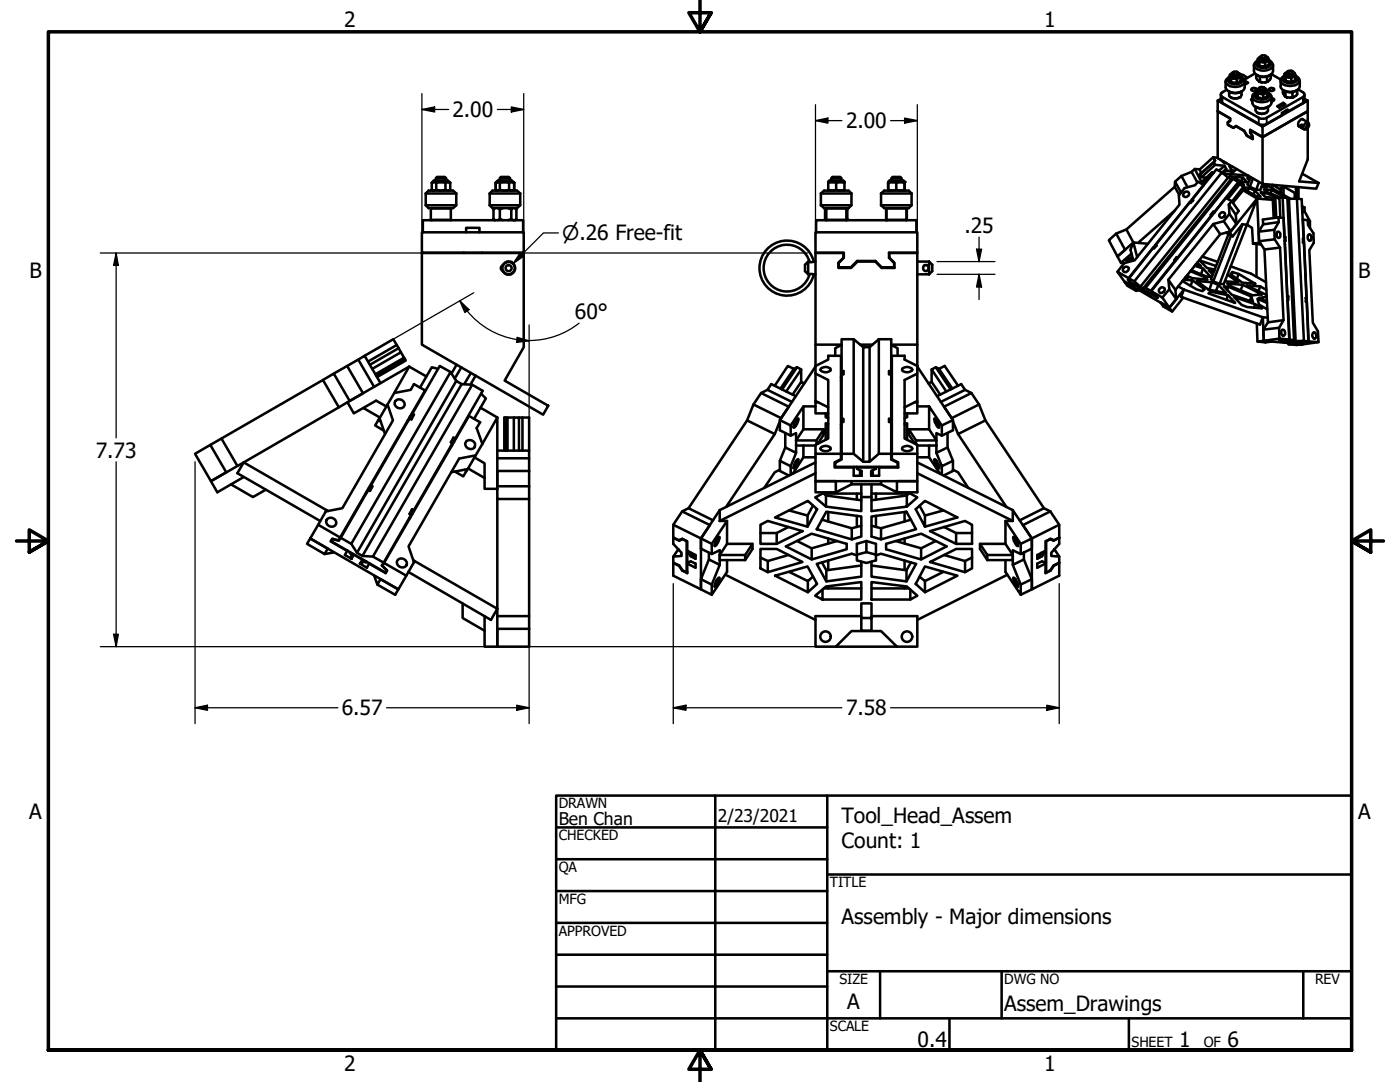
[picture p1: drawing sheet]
<svg xmlns="http://www.w3.org/2000/svg" width="279mm" height="216mm" viewBox="0 0 279 216" stroke-linecap="round" stroke-linejoin="round" font-family="sans-serif">
<defs><g id="words">
<g font-size="4.2">
<text x="68.7" y="5.3">2</text>
<text x="208.4" y="5.3">1</text>
<text x="90.3" y="23.4">2.00</text>
<text x="168.8" y="25.6">2.00</text>
<text x="192.5" y="46.5">.25</text>
<text x="5.9" y="55.5">B</text>
<text x="271.1" y="55.5">B</text>
<text x="114.7" y="63.7">60°</text>
<text x="19.1" y="91.3">7.73</text>
<text x="68.2" y="142.7">6.57</text>
<text x="168.8" y="142.7">7.58</text>
<text x="5.8" y="163.4">A</text>
<text x="168" y="164.1">Tool_Head_Assem</text>
<text x="271" y="163.4">A</text>
<text x="168" y="169.2">Count: 1</text>
<text x="168" y="184.3">Assembly - Major dimensions</text>
<text x="169.1" y="201.3">A</text>
<text x="200.4" y="201.8">Assem_Drawings</text>
<text x="183.1" y="209">0.4</text>
<text x="235.3" y="209">1</text>
<text x="245" y="209">6</text>
<text x="68.7" y="213.6">2</text>
<text x="208.4" y="213.6">1</text>
</g>
<text font-size="4" x="112.2" y="47.9">⌀.26 Free-fit</text>
<g font-size="3.5">
<text x="111.5" y="164.5">Ben Chan</text>
<text x="143.3" y="164">2/23/2021</text>
</g>
<g font-size="2.8">
<text x="111.5" y="161.3">DRAWN</text>
<text x="111.5" y="167.7">CHECKED</text>
<text x="111.5" y="174.1">QA</text>
<text x="165.6" y="177">TITLE</text>
<text x="111.5" y="180.4">MFG</text>
<text x="111.5" y="186.8">APPROVED</text>
<text x="167.5" y="196.4">SIZE</text>
<text x="200.4" y="196.4">DWG NO</text>
<text x="262.4" y="196.3">REV</text>
<text x="165.6" y="205.8">SCALE</text>
<text x="225.8" y="209">SHEET</text>
<text x="240.2" y="209">OF</text>
</g>
</g></defs>
<!-- layer: Visible (ANSI) -->
<g fill="none" stroke="#000" stroke-width=".51">
<path d="M243.6 18.9v1.4l.2 .1 7.6 4.4h1.2l3.2-1.8v-.5l1.2-.7v.5M243.6 19.7l-.6 .4v2.1l2.5 1.4v.5l-.5 .3v.5l1.1 .6 .6-.4 1.6 1 .6 1 1 .6M244.6 16.3v1.2a2.1 2.1 0 0 0 2.7 .9 1.27 1.27 0 0 0 1.1-.9v-1.2M244.7 15.9l.7-.5a.65 .65 0 0 0-.4 .7 .65 .65 0 0 0 .6 .5 1.97 1.97 0 0 0 2.4-.5v-.4l-.4-.3a.85 .85 0 0 1 .8 .7 .85 .85 0 0 1-.6 .9 2.45 2.45 0 0 1-3.2-.6zM245.2 18.2a2.51 2.51 0 0 0 2.6 0M245.3 18.3a1.11 1.11 0 0 0 .3 1.1 1.11 1.11 0 0 0 1.2 .2l.8-.3 .2-.4v-.6M245.4 15.7a.71 .71 0 0 0 .9 .9h.3a.8 .8 0 0 0 1-.8M245.4 15.6a.66 .66 0 0 0 .6 1l1.3-.1a.57 .57 0 0 0 .3-.9M245.4 15v.7l.2 .6a1.69 1.69 0 0 0 2-.2v-.8M245.4 15.8v.2M245.6 15.2l.4 .4h.3h-.6zM245.6 19.4l.9 .3 .9-.3"/>
<path d="M245.6 14.8l-.2 .2 .2 .2M245.7 15.6v.8M245.9 14.8a.65 .65 0 0 0 .6 .5 .65 .65 0 0 0 .6-.5M245.9 14.7v.3M245.9 14.5a.51 .51 0 0 0-.3 .7M246.1 14.5l.4-.2a.37 .37 0 0 1 .5 .3l-.6 .3-.4-.3zM246.2 14.4l-.3 .1a.58 .58 0 0 0 .6 .5 .58 .58 0 0 0 .6-.5l-.2-.1M246.3 15.6h.7l.2-.1-.4 .3zM246.8 15.8v.7M247.1 14.5l.3 .2 .1 .4-.3 .4 .4-.2-.1-.3M247.1 14.7v.3M247.1 14.9h.1"/>
<path d="M247.3 14.7l.9 .3 .7 .6M247.6 15.4l.9 .4M248.4 16.4l.3-.1 .4 .2-.7 .4M248.7 16.3v.5M249.8 17.7l.4-.2 .5 .2a.48 .48 0 0 1-.4 .5 .48 .48 0 0 1-.6-.4zM249.9 19.6l-.2 .2 .2 .3M249.9 19.3v1.2a2 2 0 0 0 2.8 1 1.23 1.23 0 0 0 1-1v-1.2M250 18.9l.7-.5-.2 .2a.56 .56 0 0 0 .2 1 1.96 1.96 0 0 0 2.6-.4 .6 .6 0 0 0-.4-.8l.3 .1a.79 .79 0 0 1 .6 .8 .79 .79 0 0 1-.6 .8 2.78 2.78 0 0 1-3.2-.4zM250.3 13v1.2a1.82 1.82 0 0 0 2.3 1l.8-.2a1.05 1.05 0 0 0 .7-.8v-1.2M250.4 14.7l-2.1 1.2M250.6 12.4l.4-.3a.81 .81 0 0 0-.3 .9 .81 .81 0 0 0 .9 .5 1.66 1.66 0 0 0 2.1-.8l-.4-.6a.93 .93 0 0 1 .8 .9 .93 .93 0 0 1-.9 .9 2.38 2.38 0 0 1-2.9-.8zM250.7 18.8a.78 .78 0 0 0 1 .9l.6-.1 .5-.2 .2-.4-.1-.1"/>
<path d="M250.7 18.7a.67 .67 0 0 0 0 .7 .67 .67 0 0 0 .6 .3 1.21 1.21 0 0 0 1.7-.8l-.1-.2M250.7 14.9a1.35 1.35 0 0 0 .6 1.4M250.7 18v.8M250.8 18.9l-.1 .1M250.8 14.9a2.19 2.19 0 0 0 2.7 0M250.9 18.3l.7 .4h-.6zM250.9 17.9l-.2 .1 .2 .3M251 12.4a.77 .77 0 0 0 .2 .8 .77 .77 0 0 0 .8 .2l.9-.1 .3-.2a.42 .42 0 0 0 .1-.7M251 11.7v.7a1.2 1.2 0 0 0 2 .6l.3-.2v-.7M251 18.7v.7M251.2 17.8l-.1 .2a.77 .77 0 0 0 1.4 0v-.2M251.2 17.7v.3"/>
<path d="M251.2 17.9l-.1 .1M251.3 17.6l-.3 .2-.1 .5M251.3 16.3l.5 .1M251.3 16.3h.2M251.3 17.6a.51 .51 0 0 1 .6-.3 .51 .51 0 0 1 .4 .5l-.8 .1zM251.3 12.4v.7M251.4 15.2l.1 .1M251.5 17.5l-.2 .1a.61 .61 0 0 0 .5 .6 .61 .61 0 0 0 .7-.5l-.3-.2M251.5 16.3l.3 .1M251.5 15.3v1M251.5 15.3h.1M251.5 11.4v.3v-.1a.65 .65 0 0 0 .7 .5 .65 .65 0 0 0 .6-.5v.1v-.3"/>
<path d="M251.6 11.3l-.3 .2-.2 .3 .2 .6a2.96 2.96 0 0 0 2-.3l-.1-.4M251.6 18.7l.9-.2a.64 .64 0 0 1-.9 .2zM251.8 11.1l-.2 .2a.58 .58 0 0 0 .6 .5 .58 .58 0 0 0 .5-.5l-.2-.2M251.8 11.1l.4-.1a.37 .37 0 0 1 .5 .4l-.2 .2h-.5l-.3-.1zM251.8 16.4h.7M252.1 18.9v.7M252.4 17.6l.5 .6-.4 .3 .4-.1-.1-.4M252.5 12.5v.8M252.5 17.7v.3M252.6 17.7l.1 .1M252.7 11.3a.54 .54 0 0 1 .5 .6 .54 .54 0 0 1-.5 .5 1.42 1.42 0 0 1-1.7-.7l.3-.1M252.8 15.3h.1"/>
<path d="M252.9 16.3l-.4 .1M252.9 15.3v1M252.9 11.4l.1 .1M252.9 18.4v.7a1.35 1.35 0 0 1-1.9 .2l-.3-.5M252.9 18.9l.1 .1M252.9 15.2v.1M253 16.3l-.5 .1M253 16.3h-.1M253.3 12.5v.2a1.14 1.14 0 0 1-1.6 .6l-.3-.1a.54 .54 0 0 1-.3-.7l-.1 .2M253.4 17.7l.3-.2 .6 .2a.52 .52 0 0 1-.5 .5 .52 .52 0 0 1-.6-.4zM253.6 14.9a1.35 1.35 0 0 1-.6 1.4M253.7 19.6l.6 .3-.2 .2-.4 .1"/>
<path d="M253.7 14.8l1.9 1.1M255.6 16.1v1.1a1.36 1.36 0 0 0 1.4 1.1 1.91 1.91 0 0 0 2.4-1.1v-1.1M255.8 15.5l.5-.4a.71 .71 0 0 0-.3 .8 .71 .71 0 0 0 .6 .5 1.8 1.8 0 0 0 2.4-.7l-.4-.6a.97 .97 0 0 1 .7 1 .97 .97 0 0 1-.8 .9 2.92 2.92 0 0 1-2.8-.6 .81 .81 0 0 1 .1-.9zM256 18a1.51 1.51 0 0 0 .5 1.3M256.1 18a2.61 2.61 0 0 0 2.7 0M256.3 15.4a.62 .62 0 0 0 0 .7 .62 .62 0 0 0 .7 .3 1.15 1.15 0 0 0 1.7-.8l-.1-.2M256.3 14.7v.8a1.17 1.17 0 0 0 2 .6l.3-.2v-.7M256.5 18.2v.1M256.5 19.2v.1M256.5 19.3l.4 .1zM256.5 18.3v1M256.5 18.3h.1"/>
<path d="M256.6 15.4v.7M256.9 14.4l-.4 .3 .1 .7 1.1 .1 .4-.2a.58 .58 0 0 1-.9 .1l-.6-.2-.3-.5 .2-.1M256.9 14.6a.61 .61 0 0 0 .6 .5 .61 .61 0 0 0 .6-.5M256.9 14.5v.3M256.9 14.7h-.1M256.9 19.4l.7 .1M257 14.2l.6-.1 .3 .2a.45 .45 0 0 1-.4 .4 .45 .45 0 0 1-.5-.5zM257.1 14.2l-.2 .3a.64 .64 0 0 0 .6 .4 .64 .64 0 0 0 .6-.5l-.3-.2M257.7 15.6v.7M257.8 18.4l.1 .1M257.9 19.4l-.3 .1M257.9 18.5v.9"/>
<path d="M258 18.4l-.1 .1M258.1 14.4l.3 .3a.42 .42 0 0 1-.3 .6l.5-.1-.2-.4M258.1 14.5v.3M258.1 14.7h.1M258.2 19.4l-.6 .1M258.2 19.4h-.3M258.3 14.5l.1 .1M258.6 15.6a.73 .73 0 0 1-1 .8h-.3a.9 .9 0 0 1-1-.7l.1-.1-.1 .2M258.6 15.6v.2M258.9 18v.8l-.7 .6M259.1 17.8l1.1 .7 .1 .4-.3 .5-7.7 4.3-.9-.1-7.4-4.2a.52 .52 0 0 1-.4-.5 .52 .52 0 0 1 .4-.5l.8-.5M260.3 18.9l-.1 1.5-3.2 1.9-.4-.2"/>
<path d="M260.3 19.7l.7 .4M85 38.6h6.1M85 38.6l.5-.6h4.9l.7 .6M85 38.6v2.4M86.2 37.9l.4 .1 .5-.1 .9 .1 1.9-.1M86.2 36.4v1.5M86.2 37.9l.2 .1M86.7 36l-.3 .4M86.7 36h2.5l.4 .4M87 36v-.4l.2-.3h1.6l.2 .3v.4M87 35.6h2M87.1 36.4v1.5"/>
<path d="M88 36.3l-1.8 .1M88 36.3h-1.6l-.2 .1M88 36.3l1.9 .1M88 36.3h1.6l.3 .1M88.9 36.4v1.5M89.9 36.4v1.5l-.3 .1M91.1 38.6v2.4l-.7 .5h-4.9l-.5-.5M97.7 38.6h6.1M97.7 38.6l.6-.6h4.9l.6 .6M97.7 38.6v2.4M98.9 36.4v1.5l.3 .1M98.9 36.4v1.5l.4 .1 .5-.1 .8 .1 2-.1"/>
<path d="M99.1 36.4l.4-.4h2.5l.4 .4M99.8 36v-.4l.1-.3h1.6l.3 .3v.4M99.8 35.6h2M99.8 36.4v1.5M100.6 36.3l2 .1M100.6 36.3h1.8l.2 .1M100.6 36.3l-1.7 .1M100.6 36.3h-1.4l-.3 .1M101.6 36.4v1.5M102.6 36.4v1.5M102.6 37.9l-.2 .1M103.8 38.6v2.4l-.6 .5h-4.9l-.6-.5"/>
<path d="M163.8 38.6h6.1M163.8 38.6l.7-.6h4.9l.5 .6M163.8 38.6v2.4M165.3 37.9l.8 .1 2.4-.1M165.3 36.4v1.6M165.6 36h2.5M165.6 36l-.3 .4M165.9 36v-.4l.2-.3h1.6l.2 .3v.4M165.9 35.6h2M166.1 36.3l2.4 .1M166.1 36.3h2.4v1.7M166.1 36.3h-.8v.1"/>
<path d="M166.1 36.3l-.8 .1M166.9 36.4v1.5M168.2 36l.3 .4M169.9 38.6v2.4l-.5 .5h-4.9l-.7-.5M175.8 38.6h6.1M175.8 38.6l.7-.6h4.9l.5 .6M175.8 38.6v2.4M177.2 36.4v1.5M177.3 36.4l.3-.4h2.5l.3 .1 .1 .3M177.3 36.3v.1M177.9 36v-.4l.2-.3h1.6l.2 .3v.4M177.9 35.6h2"/>
<path d="M178.1 36.3l.8 .1 .8-.1 .8 .1v-.1M178.1 36.3h2.4M178.1 36.3h-.8v.1M178.1 36.3l-.8 .1M178.9 36.4v1.5M180.5 36.3v1.7v-.1l-.8 .1-2.5-.1 .1 .1v-1.6M181.9 38.6v2.4l-.5 .5h-4.9l-.7-.5M234.4 37.3l.1-1 1.2 2.1M235.3 38.9l-.9-1.6-9.6 8.5 1.4 2.6M235.8 35.1l-1.3 1.2M236.3 38.5a.56 .56 0 0 1 1 0 .56 .56 0 0 1-.5 .8 .49 .49 0 0 1-.6-.6zM237.8 34.3l-2 .8 1.2 2.2"/>
<path d="M238.4 33.7l-.6 .6 1.2 2.1M239.4 33.8l2.7-2.4 .4 .7-3 2.7M240.2 37l-1.1-.7-.6 .7-2.1 .5-1.1 1.5 .1 1.8-9 11.1-2.1 .6-1.3 1.7 2.2 1.3M240.2 36.9l-15 18.6 .3 .4M240.7 35.4h-.9l-.3-.6 .2-.3-.3-.7-1-.1 1.4 2.6M242.1 34.5l-.2-.1-2.3 2.1M242.1 31.4l.9 .1M242.3 32.4l.2 .5-2.7 2.5M242.3 34.5l-.4-.1-1.9 2.4M242.5 32.1l-3 2.8M242.5 32.9l1.9 .2M243 20.1l9 5.2v2.1l-2.4-1.4v.4"/>
<path d="M243 22.2l2.5 1.4v.5M243.1 22.2l-.1 9.4 9 5.1-.5 1.2-.8-.1-1.3-.5-.4-.5 .6-1.4M243.5 31.8l.8 .7h.4M243.8 34.4l-1-.6-4.9 6M244.2 34.6l5 .5M244.3 32.3l-.1 .1M244.4 33.1l.3 .6-.8 .7M244.4 33.1l-1.1 .9M244.6 33.8l.1 .2-.7 .5M244.7 34l1.4 .2-.7 .5M244.7 33.7l-.7 .8M244.9 35.3l1 .4"/>
<path d="M245 39.7l2.5-3-.4-.4-4.8 6.1M245.1 35.4l-1.3-1-17.4 21.7 1.2 1.1 17.5-21.8 .6 .4M245.5 24.1l-.5 .3v.5l1.1 .6 .7-.3M245.9 33.2l-.5-.1 .3 .7 .4 .2v.2M246.1 35.7l-.4 .1-17.5 21.7-.6-.3M246.1 35.7l-17.5 21.8h-.4M246.1 35.7l1 .6M246.7 25.2l1.6 .9 .6 1M246.8 33.7l-1.2 1.1M246.8 36.1l1.1 .4M247.5 36.7l.7 .6-2.3 2.9M247.7 36.9l.2-.4 .4 .5h-.6"/>
<path d="M248 35.4l-2.7-.2 2.8 1.1 .8 .1-.9-1-.3 .8M248.1 38l2.8 1.6M248.2 37.3l.2 .3-2.3 2.8M248.3 37.7l2.5 1.5h.8l-1.2-1.2-.3 .8M248.3 37.4l.9 .1M249.5 35.6l-.6-.1 .5 .4M249.5 26.4l.4 .8M249.6 26.4l.4 .8v.5l-1.1-.6M249.9 27.2l.1 .5M250.1 35.6l-.7 1.7M250.4 38l-1.2-.5-.2 .7M250.5 21.3a2.48 2.48 0 0 0 2.7 0"/>
<path d="M250.6 21.3a1.17 1.17 0 0 0 1.6 1.4l.3-.1a.64 .64 0 0 0 .5-.6v-.7M251 22.5a1.68 1.68 0 0 0 1.7 0M251.3 36.3l-.6 1.5M252 25.3l9-5.2v2.1l-9 5.2-2.5-1.5 .1 .5M252 36.8l.9 .6-1.1-.1M252.2 39l.2-.6 2.6 1.1M252.4 38.4h-.8l.9 .9 1.9 .2M252.5 36.8l5.1 2.9M252.9 36.8v.2M253.6 38.6l.2-.7 2.7 1.5M253.8 37.9l-1.6-.1 .5 .4 2.9 1.2M253.9 36.9v.7"/>
<path d="M254 36.9l1.6 .9v.7M254 39.9l-3.1-.3 .4 8.9M254.5 39.5h.8l.2 3.9M254.9 21.2l1.2-.7 .4 .3-1.2 .7zM255.7 37.8h-.1M256 39.4l-.7 .1M256.1 20.5v.6M256.2 37.2l-.6 .3 .1 1.1M256.9 39.7h.3M258.4 38.5l-2.2-1.3v1.7M258.8 39.6l-1.6 .1 1.4 28.4h-.5l.2-.2-1.4-28.4-.9-.1 .3 7.8M258.8 39.6l1.4 28.4-1.6 .1"/>
<path d="M258.8 39.6v-1.4l-.4 .3v1.2M258.8 38.2l-.2-.5 .5-.4v2.4M258.8 39.6l1 .2 .4 7.8M259.1 25.1l.6 .4M259.6 25v.4l.4 .2M259.6 25a.34 .34 0 0 1 .4 .1 .34 .34 0 0 1 0 .4v.1M259.9 25.6l.4 .2M259.9 34.7l3.2 1.8M259.9 23.7l1.1 .7M260.1 23.9l-.1-.1a.94 .94 0 0 0-.8 1.4l.1 .1M260.9 25l.1-.1 .2 .2-.1 .3-.4 .3v-.3zM260.9 22.2h.1"/>
<path d="M261 24.4v-2.2l-9 5.2v9.3l10.7 1 .4-1.2M261 25.6v6.2l-1.7 4.4 3.8 .3M261.2 25.1l-.1-.7a.87 .87 0 0 0-1 .9l.2 .5 .6-.2M84.2 46.4h20.3v4h-20.3zM84.2 50.5h20.3v18.8l-3.8 6.6 8.7 5.1-1 1.7-24.2-13.9zM84.2 50.4v.1M84.4 46.4v-2.5h20v2.5M85 41h6.1M86 43.9v-2.3h4v2.3M86 43.9h4M86 43.9h.1M86.1 41.5l-.1 .1"/>
<path d="M89.9 41.5l.1 .1M90 43.9h-.1M92.6 50.4v.1M93 46.4v-.9h2.7v.9M96.2 50.4v.1M97.7 41h6.1M98.5 43.7l.3 .2M98.5 43.7l.2 .2M98.5 41.8v1.9M98.7 41.5l-.2 .3M98.8 41.5l-.3 .3M99.4 41.5l.4 .3"/>
<path d="M99.8 43.7l-.4 .2M99.8 43.7l.6 .2M99.8 41.8v1.9M100.3 52.9a1.3 1.3 0 0 1 2-.4 1.3 1.3 0 0 1 0 2 1.3 1.3 0 0 1-2-.4M100.4 41.5l-.6 .3M100.4 52.9a.6 .6 0 0 0-.5 .6 .6 .6 0 0 0 .5 .6M101.1 54.7h.1M101.4 41.5l.6 .3M101.9 54.7h.1M102 43.7l-.6 .2M102 43.7l.4 .2M102 41.8v1.9"/>
<path d="M102.4 41.5l-.4 .3M103 41.7l-.2-.2 .3 .3v1.9l-.3 .2 .2-.1M104.5 50.4v.1M161.3 52.2l.6 .1 .9-.1M161.3 54.7h1.5M161.3 52.2v2.5M161.3 52.2l-.6 .6v1.3l.6 .6M161.6 52.3a4.7 4.7 0 0 0-7.2-2.6 4.7 4.7 0 0 0 0 7.6 4.7 4.7 0 0 0 7.2-2.6M162.4 52.2a5.5 5.5 0 0 0-8.4-3.2 5.5 5.5 0 0 0 0 9 5.5 5.5 0 0 0 8.4-3.2M162.8 46.4h20.3v4h-5.7v1l1 1.1v.8h-2.4l-1.3-1.2h-3.6l-1.3 1.2h-2.4v-.8l1-1.1v-1h-5.6zM162.9 46.4v-2.5h20v2.5M163.8 41h6.1"/>
<path d="M164.8 41.5l-.1 .3v1.9l.1 .2M164.9 43.9v-2.3h4v2.3M164.9 43.9h4M164.9 43.9h.1M165 41.5l-.1 .1M167.5 52.2h.1M168.8 41.5l.1 .1M168.9 43.9h-.1M168.9 41.7l.2 .1M169 41.5l.1 .3M169.1 43.7l-.1 .2M169.1 43.7l-.2 .1"/>
<path d="M169.1 41.8v1.9M171 52.2h.1M174.7 52.2h.1M175.8 41h6.1M176.8 41.5v2.4M176.9 43.9v-2.3h4v2.3M176.9 43.9h4M176.9 43.9h.1M176.9 41.5l.1 .1M177 41.5l-.1 .1M177 43.9h-.1M178.2 52.2h.1"/>
<path d="M180.8 41.5l.1 .1M180.9 41.5l.1 .3M180.9 43.9h-.1M180.9 41.7l.1 .1M181 43.7l-.1 .2M181 43.7l-.1 .1M181 41.8v1.9M183.1 52.2h2.3M183.1 54.7h2.3M185.4 52.2v2.5M185.4 52.2l.7 .6v1.3l-.7 .6M223 54.2l1.4 2 9 5.2-1.8-1.1 .6 .9 1.7 1 2.3-2.8"/>
<path d="M224.2 53.5a.58 .58 0 0 1 1-.1 .58 .58 0 0 1-.5 .9 .5 .5 0 0 1-.6-.2 .5 .5 0 0 1 .1-.6zM224.8 45.8l-2 .8 1.7 3.2-1.5 1.4-1.7-3.3 1.5-1.3M224.8 51.9l.8-.5h.3a.76 .76 0 0 1-1.1 .6zM225.2 55.8v.1M225.3 55.6l.3 .3h-.4l.2 .3 5.5 3.2M225.3 55.6l1.1 .5M225.4 56.1l1.7 1.1 .4 .5M225.6 55.9l-.5-.1 .3 .4M225.8 50.6l-2.1 1.9h.7M226.2 48.4l-3.2 2.8 .7 1.3M226.2 48.4l-.6 1.4 .6 2.2M226.2 48.4l.7 2.9"/>
<path d="M226.2 48.4l2.9 .2M227.3 57.3l.7 .5 .2 .4-.7-.5 .1-.1M227.3 57.3l2 1.2-.3 .1-.2-.3h.3M227.3 57.9l-.5 .1-.6-.8-1.8-1 .6 .8 1.8 1M228.6 57.5l1.1 .5M229.4 58.5h-.1M230.8 49.1l-.2-.2 .2 .1-.5 .6-.2-.1-4.8 6.1M231.4 57.7a.54 .54 0 0 1 .9-.2 .54 .54 0 0 1-.2 .9 .49 .49 0 0 1-.7 0 .49 .49 0 0 1 0-.7zM232 59.4l1.4 2 1.4-1.7M233.2 55.8l.2 1.9 1.4 2M233.4 57.7l-1.4 1.7-2.3-1.3M234.5 52l-4.8 6 1.2 1.3"/>
<path d="M234.5 42l-7.4 6.5M234.6 57.8l8.9-11.1-1.4-2-8.9 11.1 1.4 2 .2 1.9M234.8 51.3l.3 .1M235 51.6l-.2-.3-.4 .6 .2 .2M235.1 57.2l1.2 .6M236.2 55.8l1.8 .1-.4 1.1M236.3 57.8l-2.9 3.6 .5 .8M236.3 57.8l-.6 1.4 15.8 5.6 .5-1.5M236.3 57.8l15.7 5.5M236.7 55.2l.4 .2h-.6M236.9 55l1 .5 3.1 .3-.4-.4M237.6 54.1l3 1.3-.2 .4"/>
<path d="M238 55.9l2.4 1.8-.4 .4-1.2-.4-2.8-1.6M238.1 40l-.2-.2 .2 .1-.5 .6-.2-.1-6.8 8.5M238.4 53l1.7 .6 1.5 1.6h-.8l-3.1-1.3M239 52.4l.7 .7-1.1-.3M239.9 51.2l3.1 1.1M240.1 53.6l-.4 1.1M241.4 57.8h.1M241.4 58.6l.2-.4 3.5 .7-.4 .9M241.6 58.2l-.4 .3 5.3 2-1.4-1.6M241.8 42.9l-6.8 8.5M241.9 56.3l-3.1-.2 2.4 1.7 3.5 .7-1.6-1.7-.4 1.2M242.1 44.7l2.1-.6 1.4 2.1-2.1 .5"/>
<path d="M242.1 42.2l.2 .2M242.3 42.5l-.2-.3-.5 .7 .3 .1M242.3 54.1l-1.1-.2 .9 .9M242.3 42.4h.1M242.7 53.1l-3.3-1.2 1.5 1.6 1.5 .3M243.1 56.8l-1.2-.5-.5 1.5-.2-.1M243.5 42.7a.52 .52 0 0 1 .8-.3 .52 .52 0 0 1-.1 .9 .47 .47 0 0 1-.7 0 .47 .47 0 0 1 0-.6zM244.3 57.2h.8l4.6 2 .4 1.1-4.3-1.5zM244.9 56.6l3.1 .2 3.8 1.9-1.8 .2-4.6-1.9zM245 54.8l2.1 1.5-2.6-.2M245.1 57.2l-.2 .6M245.2 46.3l.8 .9-1.3-.8"/>
<path d="M245.2 40.8l.2 1.9 1.4 2M245.4 42.7l-1.2 1.4M245.6 54.7l.4-.4 1.2 .4 3.4 1.9-2.7-.2zM245.6 53.1l4.1 1.5 3 1.7M245.7 47l-3.6 9.1M245.8 40.1l-.6 .7 1.4 2.1 .6-.8-1.4-2-1.1-.6-15 18.6 1.3 1.3-1.7-1 .4 .7-.7-.5M246 54.3l-.3 .6M246.6 42.9l.2 1.8M246.8 44.7l-1.2 1.5M247.2 54.7l-.4 .9M248 44.8l-4.6 11.8M248 56.8l-.4 1.2"/>
<path d="M248.9 44.8l1 .7 .2 3.1M248.9 44.8l2-5.2-5.5 6.8M248.9 44.8l-4.7 11.9-.8-.1-1.3-.5-.4-.4 3.5-9M248.9 44.8h-1l-1.9 2.4M249.7 59.2l-.3 .9M250.8 48.7v6.5M251.2 46.2l.1 1.9M251.5 48.5l-1.4 .1 1.6 .2M251.5 57.2l-.4 .8M252.1 44.8l-.9 1.4 3.1-.4M252.3 49.8l.7 14.5M252.7 57.8l-1.2-.6-2.7-.2 3.9 1.8"/>
<path d="M252.8 59.2l-1.6 .2 1.6 .7M252.8 59.8l-.1 .3M254.3 45.8l.1 2M254.4 47.8l1.1 1.6 .7 14.5-.9 1.5M254.4 47.8l-3.1 .3 1 1.7 3.2-.4M254.7 43.4l-.2-3.9-.5 .1 .2 3.9M254.8 46.4a.45 .45 0 0 1 .6-.1 .45 .45 0 0 1 .1 .6 .48 .48 0 0 1-.4 .6l-.3-.4zM255.1 43.4l.1 .9-.9 1.5M255.2 44.3l-3.1 .5-.1-1 3.1-.4 1.1 .1 1.1 24.3h-.6M256.4 48.1l.5 11h.2M256.5 47.3l-.2-.1 .2 .1v.8h-.2M256.9 59.1h.2v.8h-.1"/>
<path d="M256.9 59.9h.1M257 59.9l.4 7.9M259.8 41.1l.5 .3-.4 .3M260 43.8h.1M260 43.8l1 .1v1l1.1 1.6 .1 2-.9 1.4 .7 14.5 1 1.7 .1 2.2-1.9-.2M260 43.8l1.2 24.3M260 47.6h.2M260.2 47.6h-.2v.8h.2l.5 11M260.3 41.4v.8l1.1 1.9M260.3 42.2l-.4 .2M260.6 59.4v.8h.2l.3 7.9-.6 .1h.1M260.7 59.4h-.1h.1"/>
<path d="M261 46.9l.2-.1a.65 .65 0 0 1 .6 .6 .65 .65 0 0 1-.4 .7l-.4-.5zM261 44.4l.4-.3v1.4M69.3 73l-2.7 1.5M71.5 71.8l-2.2 1.2 3.2 5.5-2.7 1.5-3.2-5.5-2.1 1.3M72.8 71l5.7-3.3 .7 1.1-5.7 3.3M75.9 76.5l-3.1-5.5-1.3 .8 3.2 5.4M78.7 78.4l3.3-.6 .6-1.2 2.2 1.3-17.2 29.9-1.3-.3-.3 .5 3.3 1.9M78.7 78.4l-1.4 2.3M79.2 68.8l.4 .7-5.7 3.3M79.6 69.5l.4 .8-5.7 3.3M80 70.3l.6 1.1-5.7 3.3M80.6 71.4l.2 .3-5.7 3.3"/>
<path d="M80.8 71.7l.2 .2-5.8 3.3M81.7 73.2l-12.4 7.1 1.3 2.2 4.5-2.6 2 1.2M81.7 73.2l-3 5.2M81.7 73.2l3.4 1.9M87.4 73.6l-1.2-.3-2.4 4M89.9 74.2l-2.1-1.2-5.5 9.5M91.1 76l-1.2-1.8-19.8 34.3 1.1 1.8 19.9-34.3 1 .6M91.1 72.8l-1 1.7M92.1 73.3l-1.4 2.3M94 74.4l-1.4 2.2M94.2 76.8l-2.1-.2-19.8 34.3-1.1-.6M94.2 76.8l-19.8 34.3-2.1-.2"/>
<path d="M94.2 76.8l2.1 1.2-5.4 9.5M94.9 74.9l-1 1.8M96 78.5l1 1-2.4 4.1M151.9 78.4l-1.5 2.3M153.2 77.8l-1.3 .6 5.5 2.8M154.6 77l2.6-4 1.2 .6-2.6 3.9M158.4 73.6l.7-.3-3 4.4M158.8 79.1l-4.9-2.5-.7 1.2 4.9 2.4M159.1 73.3l.8 .4-3 4.4M159.9 73.7v2.5M160.5 76.5l-.6-.3-1.7 2.5M162.8 73l2.5-1.2v-.8h2.5v20.6l-1.2 .7v1h3.8v-.1"/>
<path d="M162.8 74.5l2.5 1.3v11.7l-2.5 1.3v1.8h5M162.8 74.5v5.5l2.5 1.3M162.8 73v-22.5h5.5v.9l-1 1.1v1h2.6l1.2-1.3h3.6l1.3 1.3h2.5v-1l-1-1.1v-.9h5.6v22.5M162.8 73.2l-7.2 10.6M162.8 73v1.5M162.8 68.8h5.2M163.8 73.5l.2-.1a1.6 1.6 0 0 1 1.7 .1l.1 .3a1.27 1.27 0 0 1-2 0zM168 74h.3v.7h-.3zM168 68.8l-1.3 .7v1.5M168 75.8l-.2 .1M168 75.2h-.2M168 74.7v8.9"/>
<path d="M170.4 67.7h-2.4v6.3M171.6 68.8h2.5M172.3 69.3l-1.9-1.6v22.9l1.9 1.5v-22.8h1.2M175.4 67.7l-1.9 1.6v22.8h-1.2M175.4 67.7v22.9l-1.9 1.5M175.4 67.7h2.5v15.9M177.9 68.8l1.2 .7v1.5M177.9 74h-.5v.7h.5M177.9 75.2h.1M177.9 75.8l.1 .1M177.9 68.8h5.2M180.1 73.5l.2-.1a1.6 1.6 0 0 1 1.7 .1l.1 .3a1.27 1.27 0 0 1-2.1 0z"/>
<path d="M183.1 73l-2.6-1.2v-.8h-2.5v20.6l1.3 .7v1h-3.8v-.1M183.1 73.2l7.1 10.6M183.1 73v1.5M185.9 73.7v2.5l1.7 2.5M185.9 76.2l-.6 .3M186.8 73.3l.6 .3 2.7 3.9M187.4 73.6l1.1-.6 2.7 4M189.7 77.7l-2.9-4.4-.9 .4 2.9 4.4M192.6 77.8l-4.8 2.4M193.9 78.4l-1.3-.6-.8-1.2-4.8 2.5M193.9 78.4l-5.5 2.8M193.9 78.4l1.5 2.3"/>
<path d="M250.5 60.7l1.4 .8-3-.2-1.1-.5-1.5-1.6 4.2 1.5-.2 .7M250.8 64.5l.2 3.6M251 68.1l1.2-.1 1.6 .1-1.3 .2zM252 63.3l.2 4.7 7.8 .7 3.1-.4M252 63.3l1 .1M252.1 65.8l.1 2.2 3.1-.4M252.9 60.5l-1.9-.9 .3 1.2 1.6 .9M255.3 65.4v2.2l2 .2M255.8 65.9a.56 .56 0 0 1 .7 .2 .56 .56 0 0 1-.2 .8l-.2 .2-.3-.3a.71 .71 0 0 1 0-.9zM256.2 63.9l-3.2 .4-.9 1.5 3.2-.4M256.3 68.1v.2M256.3 68.3l.6-.2h-.1l1.6 .1-1.3 .1h.6"/>
<path d="M256.7 67.8l-1.4 .1 1.4 .2-.9 .1 .5 .1M256.7 67.8v.1M257 68.5l.2 .2 1.2-.1 1.6 .1-1.2 .1-1.6-.1M257.4 67.8l-2.1 .1 4.8 .4M257.4 67.8l.9 .1M257.7 68.2v.1M258.6 68.2l1.5 .2M258.6 68.3h-.9M260.2 68l.9 .1M260.6 68.3h-.5M261.2 68.1l-1.1 .2M262 66.5l.3-.2a.66 .66 0 0 1 .4 .7 .66 .66 0 0 1-.5 .6l-.1-.2a.71 .71 0 0 1-.1-.9z"/>
<path d="M44.2 87.5l-2.2 1.3 3.1 5.4-3 1.8-3.2-5.4 3.1-1.8M46.1 96.6l4.4 2.6 2.5-1.5M48.6 92.3l19-11-3.1-5.5-20.3 11.7 3.2 5.5M48.6 92.3l-6.5 3.7 1.3 2.2 5.2-3M48.6 92.3l-1.2 2.1 16.5 9.5M48.6 92.3l16.6 9.5M69.3 80.3l-1.7 1M72.5 81.4l3.3 1.9M73 98.4h.2M73.2 98.1l.1 .1M73.6 97.4h.1l.3-.6 .4 .2-.5 1-.4-.2-5.5 9.5M75.8 83.4l-.3 .4"/>
<path d="M75.9 84.1l-.4-.3-.6 1.1 1.7 1M77.3 80.7l1.1 3.2-10.1 17.5-3.3 .6M77.3 80.7l-1.5 2.7 1 3.2M78.9 80.1a1.04 1.04 0 0 1 1.3-.3 1.04 1.04 0 0 1 .4 1.3 1.04 1.04 0 0 1-1.3 .2 1.04 1.04 0 0 1-.4-1.2zM81.3 84.1h.1M81.4 83.8l.1 .1M81.8 83.1l.5-.6 .3 .2-.5 1-.4-.2-7.7 13.3M90 89v.2M90 94.2l3.3-.6 1.6-2.7-3.3 .6-10.1 17.5 1.1 3.2M90.1 88.8l.1 .1M90.9 87.5l-.3 .6v.1M90.9 87.5l-.4-.2-.5 1 .3 .2-7.7 13.3"/>
<path d="M92.7 93.7l.4 .3-.6 1.1-1.7-1M93.2 87.9a1.02 1.02 0 0 1 1.3 .2 1.02 1.02 0 0 1 0 1.4 1.02 1.02 0 0 1-1.3-.2 1.02 1.02 0 0 1 0-1.4zM93.3 93.6l-.2 .4M93.4 93.5l3.3 1.9M94.7 91.2l2 1.3v5h2.6M95.9 81.3l3.4 2M96.3 88.6l-1.2-3.2 .7-1.1-2.2-1.3-17.3 29.9 1 1-.3 .5-3.3-2M96.3 88.6l-1.4 2.3M99.3 89.9h6.3v4.1M99.3 97.5v2.1h6.3M99.3 99.6v29.4h-2.6v-6.1M99.3 91.4h6.3"/>
<path d="M99.3 94h6.3M99.3 97h6.3M99.3 83.3v14.2M99.3 83.3l-3 5.3M101 83.3h-.4v6.6M101.3 83.3h-.3v6.6M102.6 89.9v-6.6h1v6.6M102.6 83.3h-1.3v6.6M103.6 83.3h.7v6.6M104.3 83.3h1.3v6.6M105.6 97v28.5M105.6 94v3"/>
<path d="M155.6 93.7l-1 .5-2.1 3.1M155.6 91.9v2.1l1.8 .9M155.6 84.1l-1 2.5M155.9 83.4l-5.5-2.7-1.3 3.2M156.7 86.4v2.9l2.2 1.1v-2.5M156.7 89.3l-1.1 2.6 2.2 1.1M157.8 86.9v-2l-2.2-1.1v2.1l2.2 1 1.1-.5v1.5M157.8 84.9l2.5-3.8v4.6M157.8 93v1.7M158.8 92l.5-.4a2.12 2.12 0 0 1-.9 1.9v-.4zM158.8 83.9l.5-.4a2.12 2.12 0 0 1-.9 1.8v-.3zM158.9 90.4l-1.1 2.6"/>
<path d="M158.9 88.9h3.9M158.9 87.9h4M160.3 88.9v2.3l-2.1 3.3M160.3 91.2h2.5M160.3 81.1h2.5M160.3 85.7l-1.4 2.2M160.3 85.7h4.1M162.8 90.6v5.4h20.3v-5.4M162.8 80v.3M162.8 94.4l-19.2 9.5M162.8 92.3l-19.2 9.5M163.3 80.3h-.5v2.2h2.5"/>
<path d="M163.3 88.5l1.1-1.8v-1l-1.5 2.2v.7M163.8 89.3l.2-.1a1.6 1.6 0 0 1 1.7 .1l.1 .2a1.27 1.27 0 0 1-2 0zM164.4 98.5l.4 .4v2.2M164.8 82.5v.7l.5 .2M164.8 98.9l7.1 .9M165.3 84.6l-.5-.1v3.3M166.7 92.2v.1M168 83.6h.3v.6h-.3zM168 90.6v1.1l-1.3 .6v.9h12.4v-.9M168 84.7l-.2 .1M168 85.3l-.2 .1M168 84.2v6.4"/>
<path d="M168 90.6h2.4M169.9 96v.6h5.9v-.6M169.9 96.6l-3.1 1.6v-2.2h-4v2.2h4M170.4 93.3v1.6h1.6M171 93.2v.1h3.8M171 93.3v.2l1 .5v.9M171 98.5v1.2M171.6 93.9v.8l.4 .2M171.9 98.5h-7.8l-1.4 .8 2.1 1.8 7.1 .9v-2.8M171.9 96.6v2.6h2v-2.6M173.9 98.5h7.8l1.4 .8-2.1 1.8M174.8 93.2v.3l-.9 .5v.9l.3-.2v-.8"/>
<path d="M174.8 98.5v1.2M175.4 90.6h2.5M175.5 93.3v1.6h-1.6M175.8 96.6l3.2 1.6v-2.2h4.1v2.2h-4.1M177.4 83.6h.5v.6h-.5zM177.9 84.2v7.5l1.2 .6v-.1M177.9 85.3l.1 .1M177.9 84.7l.1 .1M180.1 89.3l.2-.1a1.6 1.6 0 0 1 1.7 .1l.1 .2a1.27 1.27 0 0 1-2.1 0zM180.5 81.3l2.6-1.3v-5.5l-2.6 1.3v11.7l2.6 1.3v1.8h-5.1M180.5 84.6l.5-.1v3.3M181 98.9l-7.1 .9"/>
<path d="M181 82.5v.7l-.5 .2M181.4 85.7v1l1.2 1.8M181.4 98.5l-.4 .4v2.2l-7.1 .9v-2.8M182.6 80.3h.5v2.2h-2.6M182.8 87.9v.7M183.1 80v.3M183.1 91.2h2.3M183.1 81.1h2.3M183.1 88.9h3.8M183.1 94.4l19 9.5M183.1 92.3l19 9.5M185.4 85.7h-4l1.4 2.2"/>
<path d="M185.4 88.9v2.3l2.2 3.3M185.4 85.7l1.5 2.2h-4.1M186.5 83.5a2.61 2.61 0 0 1 1 1.8 2.12 2.12 0 0 1-1-1.8zM186.5 91.6a2.61 2.61 0 0 1 1 1.9 2.12 2.12 0 0 1-1-1.9zM186.9 88.9v1.5l2.2-1.1 1.1 2.6-2.2 1.1-1.1-2.6M188 86.9v-2l2.2-1.1v2.1l-2.2 1-1.1-.5v2.5M188 84.9l-2.6-3.8v4.6M188 93v1.7M189.1 86.4v2.9M190.2 93.7l1 .5 2 3.1M190.2 91.9v2.1l-1.9 .9M191.2 86.6l9.7 14.6"/>
<path d="M195.4 80.7l1.3 3.2 11.6 17.5 1.3 .6M195.4 80.7l-5.5 2.7M196.7 83.9l-5.5 2.7-1-2.5M63.5 104.7l-1.6 2.7 17.6 10.2 1.6-2.7M65 102l-1.5 2.7 4.4 2.6M65.2 101.8l.3 .2M65.2 101.8l-.2 .2M65.2 103.7a1.04 1.04 0 0 1 1.3-.3 1.04 1.04 0 0 1 .5 1.3 1.04 1.04 0 0 1-1.3 .3 1.04 1.04 0 0 1-.5-1.3zM66.4 107.5v.1M66.7 110.2l-1.9 .4 .6-1.1-3.5-2.1-.6 1.1 3.5 2.1M68 107.3l-.4 .6-1.2-.3-.3 .4 10.8 6.2 .3-.4M68 107.3l2.1 1.2"/>
<path d="M69.3 109.9l-.5 .8 1.4 .8M69.8 110.2l3.4 1.9M69.8 110.2l.6 .8-.2 .5M70.2 110.8l-.2 .3 .2 .4M71.8 112.5l1.4 .8 .5-.8M72.4 112.1l-.1 .3-.5 .1 .3-.5 1 .2 .1-.1M74.4 111.1l2.2 1.2M74.7 114.9l.6 1.7 .6-1 3.6 2-.6 1.1-3.6-2.1M79.6 111.6a1 1 0 0 1 1.3 .1 1 1 0 0 1-.1 1.4 1 1 0 0 1-1.3-.2 1 1 0 0 1 .1-1.3zM81.7 103.3l.1 .1M81.9 103.1l.1 .1M82.4 102.5l-.1-.1 .3-.6-.4-.2-.5 1 .3 .1-5.8 10.1 1 .9"/>
<path d="M82.5 111.8l.2 .2M82.6 112.2l-1.5 2.7-4.5-2.6M82.7 112l16.6 9.5-1.3 2.2-16.5-9.6M82.7 112l-.1 .2M134.4 111.1v1.2l1.2 .5 .6 1 .8 .4M134.4 107.3v1.2l1.6 1.8v.6l-1.6 .2 1-1.5M134.4 112.3l1.1 .6M134.4 107.3l1.2 .6 .1-.2M135.5 112.8l.6 1.1M136.1 102l-1.7 2.7v2.6l1.1 .5 .6-.3 1.1 .5v1.9l1.6 .8v.8l-.9-.5v-.4l.9 .5M136.2 107.5l-.6 .4M136.2 107.6l.8 .3"/>
<path d="M137 108v6.2l.2-.2M137.2 110.2v1.9l.7-.1 .9 .5v.8l-1.6-.8M137.3 112.2l-.1 .3v1.9l-1.1-.6M137.3 110l-.1 .2 .2 .1M137.4 101.4l-1.3 .6 5.6 2.8-1.8 2.6-5.5-2.7M137.5 110.1l-.1 .2 .5 .7M138 110.3l-.1 .3M139.9 109.5l2.1 1.1 1.6-.8v2.9M139.9 115.6v2l2.1 1.1v-2.1M139.9 107.4v10.2l-5.5-2.7v-2.6M141.5 110.3v1.3l2.1 1.1-1.6 3.9M141.5 111.6l-1.6 4 2.1 1"/>
<path d="M143.1 107.5l.5-.4a2.12 2.12 0 0 1-1 1.9v-.4zM143.1 115.6l.5-.3a2.12 2.12 0 0 1-1 1.8v-.4zM143.6 103.9h1.5v4.6M143.6 101.8l-3.7 5.6 2.1 1.1M143.6 101.8v2.1M144.8 114.7l18 9M144.9 101.2l9.7-14.6-5.5-2.7-11.7 17.5 4.9 2.4M145.1 108.5h5.1v1l-1.5 2.3h-5.1v-1.1h5.1M145.1 103.9l-3.1 4.6v2.1M145.1 108.5l-1.5 2.2M145.1 111.8v2.3l-3.1 4.6M150.2 108.5l-1.5 2.2v1.1"/>
<path d="M151.8 104.7l1.4-.8 6.9 2.1-5.1 2.5h-3.2zM151.8 109.5h3.2l5.1 2.6-6.9 2.1-1.4-.8zM151.8 106.4h3.2M153.2 112v2.2M154.7 103.3l6.5-3.4 1.9 1.7-1.9 3.5zM154.7 114.9l6.5-1.9 1.9 3.5-1.9 1.7zM156.8 109l5.2-2.5 7 2v1.1l-7 2zM157.4 105.2l-2.4 1.2v2.1M157.4 110.7l-4.2 1.3-1.4-.7M157.5 114.1l3.7 1.9 1-.9M157.5 101.9l3.7 1M159.1 107.9l2.9 1.5 5.1-1.5"/>
<path d="M161.2 116v2.2M162 109.4v2.2M162.2 100.9l-1 2v2.2M162.7 118.9l2.1-1.9 7.1-.9v3.5h-7.8zM164 103.7l6 1.7v2.2M164 112.2l.9 1.6 7-1M164.1 117.7v1.9M164.4 117.4h7.5M164.9 102.1l7 1v4l-1.9 .5-7-2zM164.9 113.8v2.2M165.3 102.2v1.9M165.3 107.4v1.1"/>
<path d="M165.3 111.8v1.9M165.3 117v.4M171 110.8l-1-.3-7 2 1.9 3.5 7-.9v-3M171 102.9v2.3M171.9 104.9l-1.9 .5M172.9 107.9v2.3l-1.9 .5v-2.2l1.9-.6 1.9 .6v3.3l-1.9 .5-1.9-.5v-1.1M172.9 110.2l1.9 .5M173.9 116.1l7.1 .9 2.1 1.9-1.4 .7h-7.8zM173.9 104.9l1.9 .5M173.9 117.4h7.5M174.8 110.8l1-.3 7 2-1.9 3.5-7-.9v-3M174.8 102.9v2.3"/>
<path d="M176.8 108.5l7-2 5.1 2.5-5.1 2.6-7-2zM178.8 107.9l5 1.5 3-1.5M180.5 102.2v1.9M180.5 107.4v1.1M180.5 111.8v1.9M180.5 117v.4M180.9 113.8v2.2M181.7 117.7v1.9M181.8 103.7l-6 1.7v2.2l-1.9-.5v-4l7-1 1.9 3.5-7 2M181.8 112.2l-.9 1.6-7-1M183.5 100.9l1.1 2v2.2l-1.8-3.5 1.8-1.7 6.5 3.4-6.5 1.8M183.8 109.4v2.2"/>
<path d="M184.6 113l6.5 1.9-6.5 3.3-1.8-1.7zM184.6 116v2.2M185.6 112.1l5.2-2.6h3.2v3.9l-1.4 .8zM188.3 114.1l-3.7 1.9-1.1-.9M188.3 101.9l-3.7 1M188.4 105.2l2.4 1.2v2.1l-5.2-2.5 7-2.1 1.4 .8v3.8h-3.2M188.4 110.7l4.2 1.3 1.4-.7M190.8 106.4h3.2M192.6 112v2.2M195.6 108.5l1.4 2.2h5.1M200.7 108.5h-5.1v1l1.4 2.3v-1.1M200.7 111.8v2.3l3 4.6v-2.1"/>
<path d="M200.7 108.5l1.4 2.2M200.7 103.9l3 4.6M201 114.7l-17.9 9M202.1 101.8l3.8 5.6v10.2l5.5-2.7v-3.8M202.1 110.7v1.1h-5.1M202.1 103.9h-1.4v4.6M202.1 101.8v2.1M202.2 115.3a2.61 2.61 0 0 1 1 1.8 2.12 2.12 0 0 1-1-1.8zM202.2 107.1a2.61 2.61 0 0 1 1 1.9 2.12 2.12 0 0 1-1-1.9zM204.3 110.3v1.3l-2.2 1.1v-2.9l1.6 .8 2.2-1.1v-2.1l-2.2 1.1v2.1M204.3 111.6l1.6 4-2.2 1-1.6-3.9M205.9 115.6v2l-2.2 1.1"/>
<path d="M207.8 110.3l.2 .3M208.3 110.1l.1 .2 .3-.1M208.3 101.4l-4.8 2.4M208.4 110.3l-.4 .7M208.5 110l.2 .2v1.9l-.3 .1-.4-.2-1 .5v.8l1.7-.8M208.5 112.2l.2 .3v1.9l1-.5M208.7 107.9l.1 .1M208.8 108v6.2M209.6 102l1.8 2.7v2.6M209.6 102l-5.4 2.8 1.7 2.6 5.5-2.7M209.6 107.5v.1M210.1 107.7l.1 .2"/>
<path d="M210.3 112.9l-.7 .9M211.4 107.3l-1.1 .5-.6-.3-1 .5v1.9l-1.7 .8v.8l1-.5v-.4l-1 .5M211.4 112.3l-1.1 .5M211.4 112.3l-1.2 .5-.6 1-.8 .4-.1-.2M211.4 107.3l-1.2 .6-.6-.3-.8 .4M211.4 107.3v1.2l-1.6 1.8v.6l1.6 .2-1-1.5M92.3 120.4v2.9l4.4 2.6M99.3 125.5h6.3v3.5h-6.3zM99.3 122.9h6.3M166.8 129l3.1-3.1h5.9l3.2 3.1M166.8 129h12.2M171.9 122.9h-9.1v6.1h4"/>
<path d="M171.9 123.3v2.6h2v-5.5h-2v2.9h2M173.9 122.9h9.2v6.1h-4.1"/>
<circle cx="101.5" cy="53.5" r="1.24"/>
<circle cx="101.5" cy="53.5" r=".6"/>
<circle cx="184.8" cy="53.5" r=".59"/>
<circle cx="164.8" cy="127" r="1.05"/>
<circle cx="181" cy="127" r="1.05"/>
</g>
<g fill="#000">
<circle cx="247.4" cy="19.4" r=".25"/>
<circle cx="251.3" cy="16.3" r=".25"/>
<circle cx="98.9" cy="37.9" r=".25"/>
<circle cx="98.9" cy="36.4" r=".25"/>
<circle cx="177.3" cy="36.3" r=".25"/>
<circle cx="177.3" cy="38" r=".25"/>
<circle cx="180.5" cy="36.3" r=".25"/>
<circle cx="180.5" cy="38" r=".25"/>
<circle cx="101.1" cy="52.3" r=".25"/>
<circle cx="101.9" cy="52.3" r=".25"/>
<circle cx="255.3" cy="67.9" r=".25"/>
<circle cx="255.8" cy="67.9" r=".25"/>
</g>
<!-- layer: Visible Narrow (ANSI) -->
<path d="M244 19.4v1.2M245.9 14.7l-.2 .1a.87 .87 0 0 0 .8 .6 .87 .87 0 0 0 .8-.5l-.2-.2M251.2 17.7l-.2 .3a.87 .87 0 0 0 .9 .4 .87 .87 0 0 0 .7-.6l-.1-.1M251.5 11.4l-.1 .1a.74 .74 0 0 0 1.1 .6l.5-.4-.2-.3M256.9 14.4l-.2 .2a.59 .59 0 0 0 .3 .6 .59 .59 0 0 0 .6 0 .48 .48 0 0 0 .6-.6l-.1-.2M260 19.4v1.2M251.2 23.5v1.2M252.8 23.5v1.2" fill="none" stroke="#000" stroke-width=".38"/>
<!-- layer: Border (ANSI) -->
<path d="M139.7 0v6.3l-2.2-3.8h4.4l-2.2 3.8 2.2-3.8M3.3 107.9h6.4l-3.9-2.2v4.5l3.9-2.3-3.9 2.3M276.1 107.9h-6.4l3.9-2.2v4.5l-3.9-2.3 3.9 2.3M9.7 209.5v-203.2h260v203.2h-260h260M141.9 213.4l-2.2-3.9 2.2 3.9h-4.4l2.2-3.9v6.4" fill="none" stroke="#000" stroke-width=".7"/>
<!-- layer: Title (ANSI) -->
<g fill="none" stroke="#000" stroke-width=".51">
<path d="M111 158.8h158.7v50.7h-158.7zM142.7 158.8v50.7M165.1 158.8v50.7M111 165.1h54.1M111 171.4h54.1M111 177.8h54.1M165.1 174.5h104.6M111 184.1h54.1M111 190.5h54.1M111 196.8h54.1M165.1 193.8h104.6M175.6 193.8v9.4"/>
<path d="M199.9 193.8v9.4M260.1 193.8v9.4M111 203.2h158.7M189.5 203.2v6.3M225.3 203.2v6.3"/>
</g>
<!-- layer: Dimension (ANSI) -->
<g fill="none" stroke="#000" stroke-width=".25">
<path d="M84.2 18.7v30.2M104.5 18.7v30.2M84.2 21.8l2.5-.5v1.1zM84.2 21.8h5.3M99.3 21.8h5.2M102 21.3l2.5 .5-2.5 .6zM162.8 24.1l2.4-.5v1zM162.8 24.1h5.2M162.8 20.9v28M177.7 24.1h5.4M180.5 23.6l2.6 .5-2.6 .5zM183.1 20.9v28"/>
<path d="M20 50.5h141.2M23.2 50.5l.4 2.5h-.9zM23.2 50.5v36.9M94.6 58.4l-28.8 16.6M103.8 50.4l.7 .7-2.1 1.5zM111.4 46.5h-2.9l-6.1 6.1M187 54.7h11.6M187 52.2h11.6M194.9 49.7h1l-.5 2.5zM195.4 54.7l.5 2.6h-1zM195.4 47.3v4.9M195.4 54.7v5.1"/>
<path d="M91.8 60l1.8 1.8-.8 .6zM91.8 60a16.3 16.3 0 0 0 11.3 7.7M103.1 67.8l2.5 .2M103.2 67.3l2.4 .7-2.5 .3zM105.6 64.8v33.2M115.6 64.5a16 16 0 0 1-10 3.4M23.2 92.1v36.9M38.9 92.1v52.3M134.4 116.5v27.9M211.4 116.5v27.9M20 129h157.4M22.7 126.6h.9l-.4 2.4z"/>
<path d="M105.6 124.5v19.9M38.9 141.2l2.5-.5v1zM38.9 141.2h28.5M77.2 141.2h28.4M103.1 140.7l2.5 .5-2.5 .5zM134.4 141.2l2.5-.5v1zM134.4 141.2h33.6M177.7 141.2h33.7M208.9 140.7l2.5 .5-2.5 .5z"/>
</g>
<g fill="#000">
<path d="M84.2 21.8l2.5-.5v1.1z" fill-rule="evenodd"/>
<path d="M102 21.3l2.5 .5-2.5 .6z" fill-rule="evenodd"/>
<path d="M162.8 24.1l2.4-.5v1z" fill-rule="evenodd"/>
<path d="M180.5 23.6l2.6 .5-2.6 .5z" fill-rule="evenodd"/>
<path d="M23.2 50.5l.4 2.5h-.9z" fill-rule="evenodd"/>
<path d="M103.8 50.4l.7 .7-2.1 1.5z" fill-rule="evenodd"/>
<path d="M194.9 49.7h1l-.5 2.5z" fill-rule="evenodd"/>
<path d="M195.4 54.7l.5 2.6h-1z" fill-rule="evenodd"/>
<path d="M91.8 60l1.8 1.8-.8 .6z" fill-rule="evenodd"/>
<path d="M103.2 67.3l2.4 .7-2.5 .3z" fill-rule="evenodd"/>
<path d="M22.7 126.6h.9l-.4 2.4z" fill-rule="evenodd"/>
<path d="M38.9 141.2l2.5-.5v1z" fill-rule="evenodd"/>
<path d="M103.1 140.7l2.5 .5-2.5 .5z" fill-rule="evenodd"/>
<path d="M134.4 141.2l2.5-.5v1z" fill-rule="evenodd"/>
<path d="M208.9 140.7l2.5 .5-2.5 .5z" fill-rule="evenodd"/>
</g>
<use href="#words"/>
</svg>
